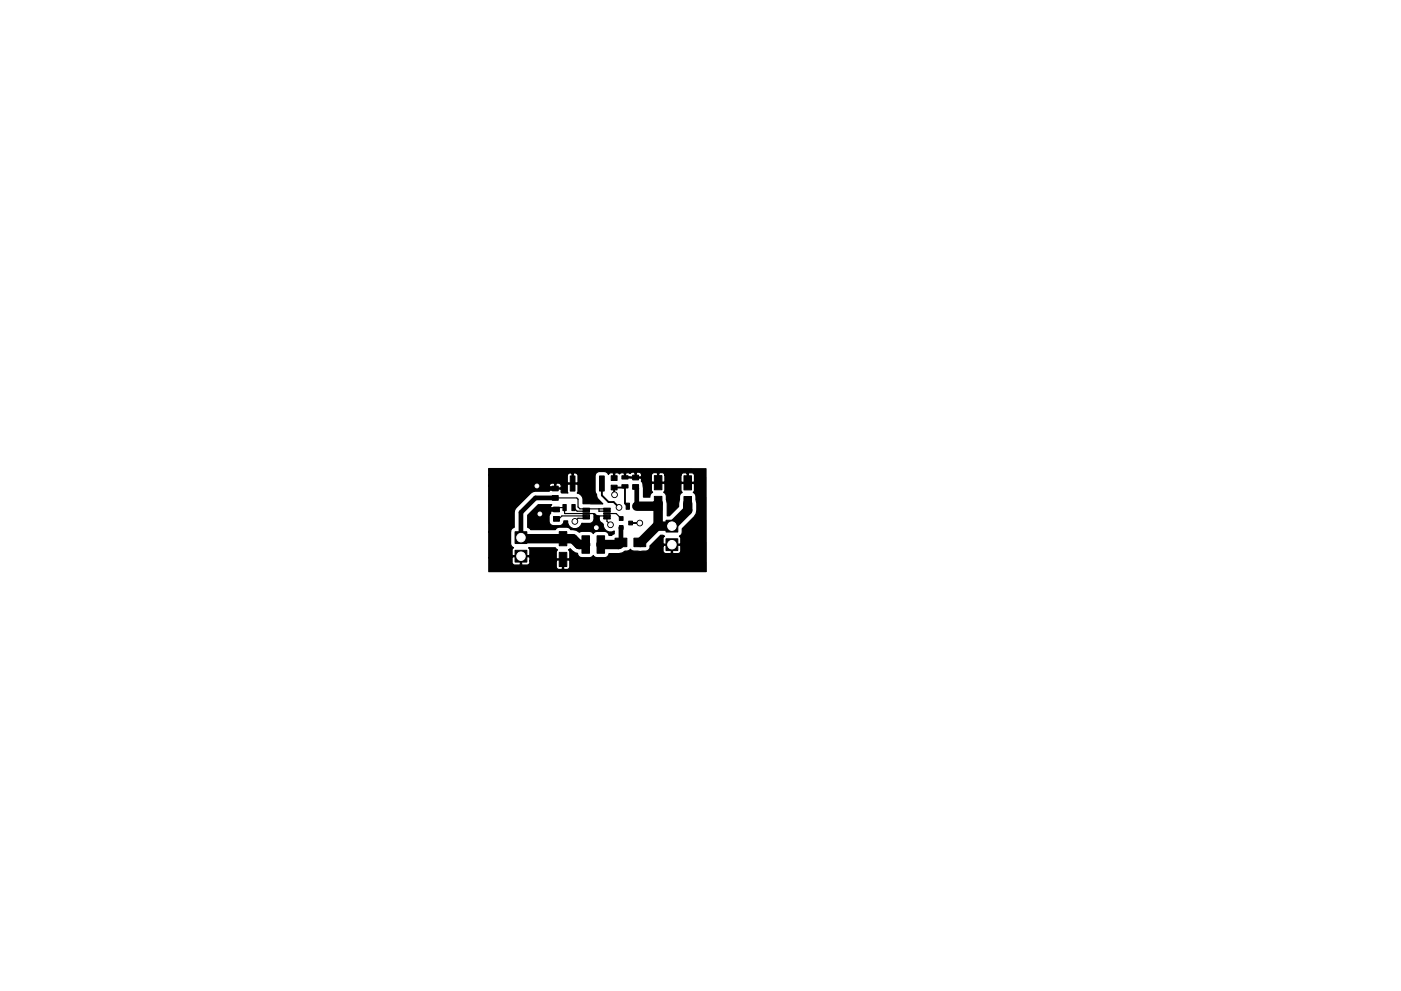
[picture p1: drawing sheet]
<svg xmlns="http://www.w3.org/2000/svg" width="297mm" height="210mm" viewBox="0 0 297 210" stroke-linecap="round" stroke-linejoin="round" font-family="sans-serif">
<g fill="#000" stroke="#000" stroke-width=".21">
<path d="M109.2 112.8h2.5v2.5h-2.5zM109.2 116.8h2.5v2.5h-2.5zM117.1 105.1h1.3v1h-1.3zM117.1 103.1h1.3v1h-1.3zM117.4 109.6h1.2v1h-1.2zM117.4 107.6h1.2v1h-1.2zM119.4 107h.7v1.3h-.7zM118.6 112.8h1.6v3h-1.6zM120.9 101h1v3.2h-1zM121.2 107h.7v1.3h-.7zM123.4 113.7h1.6v3.7h-1.6zM123.6 107.8h1.4v.3h-1.4z"/>
<path d="M123.6 108.3h1.4v.3h-1.4zM123.6 108.8h1.4v.3h-1.4zM123.6 109.3h1.4v.3h-1.4zM123.6 109.8h1.4v.3h-1.4zM126.6 113.7h1.6v3.7h-1.6zM128 109.8h1.4v.3h-1.4zM128 109.3h1.4v.3h-1.4zM128 108.8h1.4v.3h-1.4zM128 108.3h1.4v.3h-1.4zM128 107.8h1.4v.3h-1.4zM127.1 101h1v3.2h-1zM129.6 102.9h1.2v1h-1.2z"/>
<path d="M129.6 100.9h1.2v1h-1.2zM131.3 109.6h.8v.8h-.8zM131.3 111.5h.8v.8h-.8zM130.4 114.2h2.5v1.8h-2.5zM131.9 102.8h1.3v.7h-1.3zM131.9 100.9h1.3v.7h-1.3zM133.3 110.6h.8v.8h-.8zM132.8 106.8h.7v1.3h-.7zM134.7 106.8h.7v1.3h-.7zM134.1 102.8h1.3v1h-1.3zM134.1 100.8h1.3v1h-1.3zM134.4 114.2h2.5v1.8h-2.5z"/>
<path d="M138.7 105.3h1.6v3h-1.6zM138.7 100.9h1.6v3h-1.6zM141.2 114.3h2.5v2.5h-2.5zM141.2 110.4h2.5v2.5h-2.5zM145 105.3h1.6v3h-1.6zM145 100.9h1.6v3h-1.6zM118.6 117.2h1.6v3h-1.6z"/>
<circle cx="113.8" cy="103.1" r=".6"/>
<circle cx="114.5" cy="109" r=".6"/>
<circle cx="121.9" cy="110.6" r=".6"/>
<circle cx="126.4" cy="112" r=".6"/>
<circle cx="129.4" cy="111.3" r=".6"/>
<circle cx="130.3" cy="105" r=".6"/>
<circle cx="131.2" cy="107.7" r=".6"/>
<circle cx="135.6" cy="111" r=".6"/>
</g>
<path d="M110.5 114.1l.2 .2h10.8l1.2 1.2h1.5M131.7 115.1l-.5 .4h-3.8M135 107.4h3.9l.6-.6v4.6l-3.7 3.7h-.1M145.8 106.8v1.5l-3.3 3.3h-3.2" fill="none" stroke="#000" stroke-width="2"/>
<path d="M113.8 103.1l.6 .5h3.3M117.7 105.6h-4.2l-3 3.1v5.4M118 108.1h-2.6l-.9 .9M119.1 114.1l.3 .2M131.7 111.9v3.2l-.5 .4M134.8 103.3l.2 .3v3.8" fill="none" stroke="#000" stroke-width="1"/>
<path d="M117.7 105.6h.1" fill="none" stroke="#000" stroke-width=".8"/>
<path d="M117.7 105.6h4.6l.3 .3v1.7l.4 .4h5.7M118 108.1l.4-.4h1.3l.1 1.3h6l.5 .5h2.4M121.6 107.7l.8 .8h1.9M124.3 109.5h-5.2l-.6 .6h-.5M124.3 110h-1.8l-.6 .6M126.4 109.5v2.5M127 108v.5M127 108.5h.1M127 108.5h1.7M128.7 109h1.9l1.1 1M128.7 110v.6l.7 .7" fill="none" stroke="#000" stroke-width=".25"/>
<path d="M127.6 102.6v2.5l1.4 1.4h1.1l1.1 1.2M130.3 105l-.1-1.6h2.1l.2-.2v3.6l.6 .6M133.7 111h1.9M134.8 107.2l.2 .2M135.6 111h.1" fill="none" stroke="#000" stroke-width=".4"/>
<path d="M103.6 99.4l46.1 .1v21.8h-46.1v-3h5v1.1l.2 .4 1.4 .1 .1-.2v-1.6h.3v1.6l.1 .2h1.1a.71 .71 0 0 0 .5-.9h5.6l.1 1.6 .4 .2h.7l.1-.1v-1.9h.3v1.9l.2 .1h.6l.5-.5v-1.3l-.2-.2h-2.5l-.2 .2h-5.6v-.7l-.1-.2-8.6 .2v-5.5h4.7v2.5a.91 .91 0 0 0 .6 .9l-.3 .4v1.1l.1 .2h3.5l.1-.2v-1.1l-.2-.4h5.6l.5 .5-.3 .4v1.3l.2 .2h2.5l.2-.2v-1.3l-.3-.4 .4-.3 1.1 .9 .4 .1 .3 .6 .3 .2a3.2 3.2 0 0 0 2.6-.1l.2-.3 .1 .2a3.1 3.1 0 0 0 2.6 .3l.3-.2 .3-.6h2.1l.7-.2 .6-.4a1.06 1.06 0 0 0 1.2-.4l.3 .4a6.3 6.3 0 0 0 3.6-.2l.2-.8h2.8l.1 1.3 .4 .3h1.1l.1-.2v-1.6h.3v1.6l.1 .2 1.4-.1 .2-.5v-1l-.1-.2-6.4 .2 2.3-2.3h.5l.3 .2-.3 .4v1.1l.1 .1h3.5l.1-.1v-1.1l-.2-.4a1.28 1.28 0 0 0 .6-1.6l2.5-2.6 .4-.6a5.1 5.1 0 0 0 0-2.9 1.29 1.29 0 0 0-.6-1.6l.2-.4v-1.4l-.1-.1h-2.6l-.1 .1v1.4l.2 .4-.5 .5-.2 2.5-2 1.9h-.4v-2.6l-.2-1.5-.3-.6-.3-.3 .3-.4v-1.3l-.2-.2h-2.5l-.2 .2v1.3l.3 .4a.97 .97 0 0 0-.6 1.1h-1.4l-.1-2.7-.3-.7v-.5l-.1-.2h-3.5v-.9h.2v.7h2v-.9h.3v.9h1l.1-.4h2.1v1.3l.2 .2h1.1v-1.9h.3v1.9h1.1l.2-.2v-1.3h3.4v1.4l.1 .1h1.2v-1.8h.2v1.8h1.2l.1-.1-.1-1.6-.4-.3h-.6l-.2 .2-1-.2-.5 .5h-3.4l-.1-.2-.4-.3h-.7l-.1 .1-1.1-.1-.5 .5h-2.1l-.1-.3-.4-.3h-.5l-.1 .1-.9-.1-.4 .3-.3-.2h-.5l-.2 .2-.9-.2-.4 .2-.3-.2h-.5l-.2 .2 .1 1.1h-.3v-1.1l-.2-.2-.7 .1-.2 .3-.5-.6a1.92 1.92 0 0 0-2.3 .5v3.9l.3 .4 .1 .6 1.2 1.4h-4.2l-.1-1.4-.5-.6-.6-.3 .1-.3v-1.4l-.1-.2h-2l-.1 .2v1.4l.1 .3h-1.3l-.2-.2 .1-.5-.2-.1h-2.2l-.1 .4-3.5 .1-.5 .3-3.4 3.6-.1 3.7a.91 .91 0 0 0-.7 .9h-4.7v-9.8h12.9l.1 .5h1v-.8h.3v.8h.9a.6 .6 0 0 0-.3-1h-.5l-.1 .2-.9-.2-.5 .5h-12.9v-2.1h16.7v1.4l.1 .2h.9v-2h.2v2h.9l.1-.2v-1.4a.61 .61 0 0 0-1-.4l-.4-.1a.68 .68 0 0 0-.8 .5h-16.7zM111.9 109.3l2.2-2.2h2.9a.58 .58 0 0 0-.1 .9l1.2-.1v.3h-1.2l-.2 .2v.5a1.87 1.87 0 0 0 .3 2.6 2.15 2.15 0 0 0 2.5-.5l.1-.5h.8a1.54 1.54 0 0 0 1.2 1.7 1.54 1.54 0 0 0 1.8-1.2 2.85 2.85 0 0 0 2.3-.2l.2-.7v-1.1h.2l.5 .4 .5 .1-.1 .3a1.01 1.01 0 0 0 .7 1.2l.2 .3a1.52 1.52 0 0 0 2.3 1.4v.6l-.5 .3h-.6a.92 .92 0 0 0-.9-.9l-2 .1-.4 .4-.1-.2a3.1 3.1 0 0 0-2.7-.2l-.2 .1-.6-.4-1.2-.1-.2-.3a3.1 3.1 0 0 0-2.6-.2l-.5 .5h-5.2l-.6-.5zM119.6 107.6l.2-.1v.3h-.2z" fill="#000" stroke="#000" stroke-width=".25"/>
<g fill="#fff" stroke="#fff" stroke-width=".21">
<circle cx="126.4" cy="112" r=".4"/>
<circle cx="113.8" cy="103.1" r=".4"/>
<circle cx="114.5" cy="109" r=".4"/>
<circle cx="130.3" cy="105" r=".4"/>
<circle cx="121.9" cy="110.6" r=".4"/>
<circle cx="131.2" cy="107.7" r=".4"/>
<circle cx="129.4" cy="111.3" r=".4"/>
<circle cx="135.6" cy="111" r=".4"/>
<circle cx="110.5" cy="114.1" r=".9"/>
<circle cx="110.5" cy="118" r=".9"/>
<circle cx="142.5" cy="115.6" r=".9"/>
<circle cx="142.5" cy="111.6" r=".9"/>
</g>
</svg>
